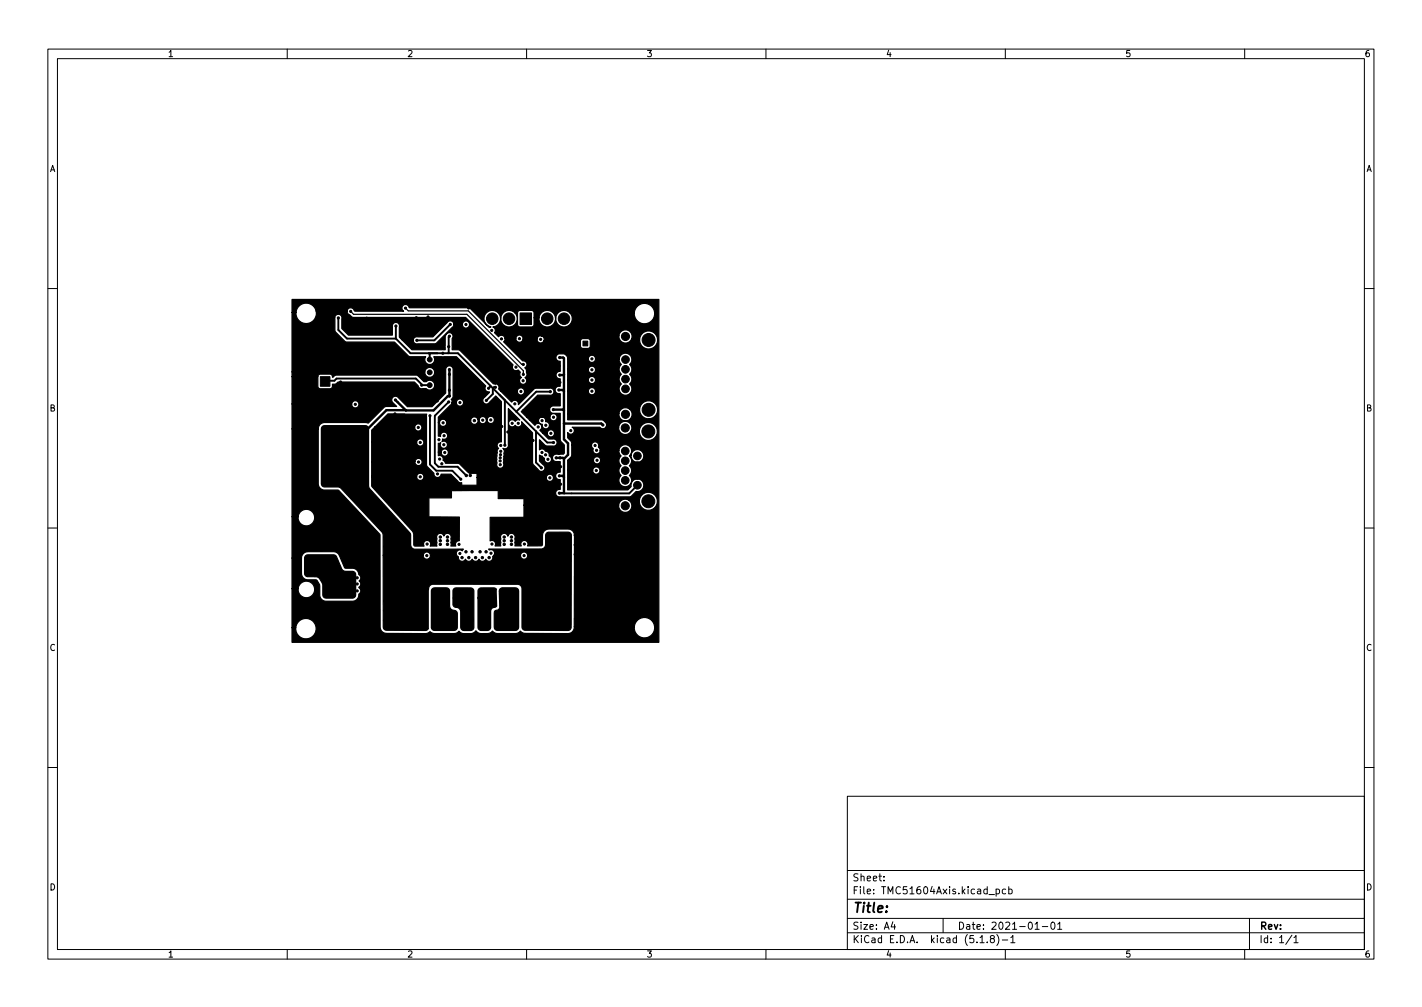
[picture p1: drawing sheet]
<svg xmlns="http://www.w3.org/2000/svg" width="297mm" height="210mm" viewBox="0 0 297 210" stroke-linecap="round" stroke-linejoin="round" font-family="sans-serif">
<defs><g id="words">
<text font-size="2.8" x="178" y="190.6">Title:</text>
<g font-size="2.1">
<text x="178" y="184">Sheet:</text>
<text x="178" y="186.7">File: TMC51604Axis.kicad_pcb</text>
<text x="178" y="196.9">KiCad E.D.A. kicad (5.1.8)-1</text>
<text x="178" y="194.1">Size: A4</text>
<text x="200" y="194.1">Date: 2021-01-01</text>
<text x="263" y="194.1">Rev:</text>
<text x="263" y="196.9">Id: 1/1</text>
</g>
<g font-size="1.8">
<text x="35" y="11.9">1</text>
<text x="85" y="11.9">2</text>
<text x="135" y="11.9">3</text>
<text x="185" y="11.9">4</text>
<text x="235" y="11.9">5</text>
<text x="285" y="11.9">6</text>
<text x="10.3" y="35.9">A</text>
<text x="285.3" y="35.9">A</text>
<text x="10.3" y="85.9">B</text>
<text x="285.3" y="85.9">B</text>
<text x="10.3" y="135.9">C</text>
<text x="285.3" y="135.9">C</text>
<text x="10.3" y="185.9">D</text>
<text x="285.3" y="185.9">D</text>
<text x="35" y="199.9">1</text>
<text x="85" y="199.9">2</text>
<text x="135" y="199.9">3</text>
<text x="185" y="199.9">4</text>
<text x="235" y="199.9">5</text>
<text x="285" y="199.9">6</text>
</g>
</g></defs>
<g fill="none" stroke="#000" stroke-width=".21">
<path d="M10 10.2h277v190.1h-277zM12 12.2h273v186.1h-273zM60 10.2v2M110 10.2v2M160 10.2v2M210 10.2v2M260 10.2v2M10 60.2h2M285 60.2h2M10 110.2h2M285 110.2h2M10 160.2h2"/>
<path d="M177 166.3h108v32h-108zM285 160.2h2M60 198.3v2M110 198.3v2M160 198.3v2M177 194.8h108M177 191.8h108M177 187.8h108M177 181.8h108M184.6 183.8v.1M184.6 183v.1M186.5 192.5l-.4 1h1"/>
<path d="M186.9 193v1M197 191.8v3M204.7 195.8l.4-.5v1.5M204.7 196.8h.9M206.2 196.7v.1M206.6 186.8h1.1M207.1 196l-.2-.3v-.2l.2-.2 .5 .1 .1 .2-.1 .2-.6 .2-.1 .3v.4l.2 .1h.3l.3-.3v-.2l-.3-.3M208.1 185.7l.4-.1 .3 .3-.2 .7h-.5M208.1 185.6v1.5M208.2 195.1a1.72 1.72 0 0 1 0 2.3M209.4 196.3h1.1M210 198.3v2"/>
<path d="M210.1 185.7l-.5-.1-.2 .3 .1 .7h.6M210.7 185.7l.4-.1 .3 .3-.1 .7h-.6M210.7 185.1v1.5M211.1 195.8l.5-.5v1.5M211.1 196.8h.9M216.2 193l.4-.5v1.5M216.2 194h.9M217.7 193.5h1.2M219.6 192.7l.3-.2a.8 .8 0 0 1 .5 .8 .8 .8 0 0 1-.5 .7l-.3-.1-.1-.4zM220.9 193l.5-.5v1.5M220.9 194h.9M260 198.3v2"/>
<path d="M261 191.8v6.5M269.9 195.3l-1.3 1.9M270.3 195.8l.4-.5v1.5M270.3 196.8h.8"/>
</g>
<g fill="#000" stroke="#000" stroke-width=".21">
<path d="M66.9 78.6h2v2h-2zM108.6 65.3h2.4v2.4h-2.4zM121.8 71.2h1v1h-1zM120.1 65.3h2.4v2.4h-2.4zM89 83.1h1.5v1.5h-1.5zM64.8 112.1h3.4l.1 .2v1.6l-.3 .2-3.2-.1-.1-.2zM81.1 113h2.4v2.4h-2.4zM115.6 112.6h2.4v2.4h-2.4zM81.1 126.3h2.4v2.4h-2.4zM90.7 123h1.7l.2 .1 .1 3.2-.2 .2-1.7 .1-.2-.2zM93 128.1h2.4v2.4h-2.4zM115.6 126h2.4v2.4h-2.4z"/>
<circle cx="61.8" cy="69.7" r=".23"/>
<circle cx="61.8" cy="71.3" r=".23"/>
<circle cx="61.8" cy="77.8" r=".23"/>
<circle cx="61.8" cy="74.5" r=".23"/>
<circle cx="61.8" cy="76.1" r=".23"/>
<circle cx="61.8" cy="72.9" r=".23"/>
<circle cx="62.9" cy="79.6" r="1"/>
<circle cx="64.7" cy="79.7" r=".23"/>
<circle cx="64.7" cy="77.7" r=".23"/>
<circle cx="68.3" cy="63.2" r=".23"/>
<circle cx="69.2" cy="67.6" r=".23"/>
<circle cx="69.9" cy="63.2" r=".23"/>
<circle cx="70.7" cy="66.4" r=".22"/>
<circle cx="71.1" cy="79.8" r=".23"/>
<circle cx="71.5" cy="63.2" r=".23"/>
<circle cx="73.2" cy="63.2" r=".23"/>
<circle cx="73.2" cy="68.1" r=".23"/>
<circle cx="73.3" cy="65" r=".23"/>
<circle cx="74.8" cy="63.2" r=".23"/>
<circle cx="76.3" cy="67.2" r=".22"/>
<circle cx="76.5" cy="63.2" r=".23"/>
<circle cx="76.6" cy="66.4" r=".23"/>
<circle cx="78.1" cy="63.2" r=".23"/>
<circle cx="79.3" cy="67.2" r=".23"/>
<circle cx="79.8" cy="63.2" r=".23"/>
<circle cx="81.2" cy="64.4" r=".23"/>
<circle cx="81.4" cy="63.2" r=".23"/>
<circle cx="81.5" cy="67.1" r=".23"/>
<circle cx="82.7" cy="68.1" r=".23"/>
<circle cx="83" cy="63.2" r=".23"/>
<circle cx="84" cy="68.4" r=".23"/>
<circle cx="84.6" cy="63.2" r=".23"/>
<circle cx="84.7" cy="64.3" r=".22"/>
<circle cx="86.2" cy="63.2" r=".23"/>
<circle cx="87" cy="66.3" r=".23"/>
<circle cx="87.1" cy="71.1" r=".23"/>
<circle cx="87.1" cy="67.2" r=".23"/>
<circle cx="88.1" cy="63.1" r=".23"/>
<circle cx="88.1" cy="69.1" r=".23"/>
<circle cx="89.4" cy="66.2" r=".22"/>
<circle cx="89.7" cy="63.1" r=".23"/>
<circle cx="89.8" cy="77.7" r=".5"/>
<circle cx="89.8" cy="75.1" r=".5"/>
<circle cx="91.3" cy="63.1" r=".23"/>
<circle cx="92.5" cy="73.8" r=".23"/>
<circle cx="93" cy="63.1" r=".23"/>
<circle cx="93.7" cy="72.4" r=".23"/>
<circle cx="93.9" cy="70.2" r=".23"/>
<circle cx="93.9" cy="78.2" r=".23"/>
<circle cx="93.9" cy="77.2" r=".23"/>
<circle cx="94.1" cy="67.7" r=".23"/>
<circle cx="94.6" cy="63.1" r=".23"/>
<circle cx="96.3" cy="63.1" r=".23"/>
<circle cx="97.3" cy="67.8" r=".23"/>
<circle cx="97.5" cy="78.6" r=".23"/>
<circle cx="97.9" cy="64.3" r=".23"/>
<circle cx="97.9" cy="63.1" r=".23"/>
<circle cx="99.1" cy="75.8" r=".23"/>
<circle cx="99.6" cy="63.1" r=".23"/>
<circle cx="101.2" cy="63.1" r=".23"/>
<circle cx="102.7" cy="74.8" r=".23"/>
<circle cx="102.7" cy="69" r=".23"/>
<circle cx="102.8" cy="63.1" r=".23"/>
<circle cx="102.8" cy="66.5" r="1.2"/>
<circle cx="103.3" cy="76.4" r=".22"/>
<circle cx="104.4" cy="63.1" r=".23"/>
<circle cx="104.7" cy="70.8" r=".23"/>
<circle cx="106" cy="63.1" r=".23"/>
<circle cx="106.3" cy="66.5" r="1.2"/>
<circle cx="107.5" cy="72.8" r=".23"/>
<circle cx="107.7" cy="78.2" r=".23"/>
<circle cx="107.8" cy="76.6" r=".22"/>
<circle cx="107.8" cy="63" r=".23"/>
<circle cx="108.5" cy="70.7" r=".23"/>
<circle cx="109.3" cy="79.5" r=".23"/>
<circle cx="109.3" cy="78.2" r=".23"/>
<circle cx="109.3" cy="76.1" r=".23"/>
<circle cx="109.4" cy="63" r=".23"/>
<circle cx="111" cy="63" r=".23"/>
<circle cx="111.7" cy="73.4" r=".23"/>
<circle cx="112.7" cy="63" r=".23"/>
<circle cx="112.9" cy="70.9" r=".23"/>
<circle cx="114.3" cy="66.5" r="1.2"/>
<circle cx="114.4" cy="63" r=".23"/>
<circle cx="114.7" cy="76.9" r=".23"/>
<circle cx="116" cy="63" r=".23"/>
<circle cx="116.8" cy="76.4" r=".23"/>
<circle cx="116.8" cy="72.8" r=".23"/>
<circle cx="116.9" cy="74.7" r=".23"/>
<circle cx="116.9" cy="78.3" r=".23"/>
<circle cx="117" cy="79.8" r=".22"/>
<circle cx="117.6" cy="63" r=".23"/>
<circle cx="117.8" cy="66.5" r="1.2"/>
<circle cx="119.3" cy="63" r=".23"/>
<circle cx="120.9" cy="63" r=".23"/>
<circle cx="121.6" cy="68.9" r=".23"/>
<circle cx="122.5" cy="63" r=".23"/>
<circle cx="123.6" cy="79.3" r=".23"/>
<circle cx="123.6" cy="74.9" r=".23"/>
<circle cx="123.6" cy="77.2" r=".23"/>
<circle cx="123.9" cy="66.8" r=".23"/>
<circle cx="124.2" cy="63" r=".23"/>
<circle cx="124.5" cy="70.3" r=".23"/>
<circle cx="125.7" cy="63" r=".23"/>
<circle cx="127.4" cy="63" r=".23"/>
<circle cx="129" cy="63" r=".23"/>
<circle cx="130.6" cy="63" r=".23"/>
<circle cx="130.7" cy="77.1" r=".8"/>
<circle cx="130.7" cy="79.2" r=".8"/>
<circle cx="130.7" cy="75.1" r=".8"/>
<circle cx="130.7" cy="70.3" r=".85"/>
<circle cx="133.2" cy="78.1" r=".8"/>
<circle cx="133.2" cy="76.1" r=".8"/>
<circle cx="135.5" cy="71" r="1.35"/>
<circle cx="135.5" cy="77.4" r=".23"/>
<circle cx="135.5" cy="74" r=".23"/>
<circle cx="135.5" cy="79" r=".23"/>
<circle cx="135.5" cy="75.7" r=".23"/>
<circle cx="61.7" cy="97.5" r=".23"/>
<circle cx="61.7" cy="95.9" r=".23"/>
<circle cx="61.7" cy="94.2" r=".23"/>
<circle cx="61.7" cy="92.6" r=".23"/>
<circle cx="61.8" cy="84.4" r=".23"/>
<circle cx="61.8" cy="86" r=".23"/>
<circle cx="61.8" cy="87.6" r=".23"/>
<circle cx="61.8" cy="82.7" r=".23"/>
<circle cx="61.8" cy="81.1" r=".23"/>
<circle cx="63.9" cy="95" r=".23"/>
<circle cx="63.9" cy="97" r=".23"/>
<circle cx="63.9" cy="93" r=".23"/>
<circle cx="64.7" cy="81.7" r=".23"/>
<circle cx="65.9" cy="95" r=".23"/>
<circle cx="65.9" cy="97" r=".23"/>
<circle cx="65.9" cy="93" r=".23"/>
<circle cx="68.1" cy="93.4" r=".23"/>
<circle cx="68.1" cy="96" r=".23"/>
<circle cx="70.7" cy="93.4" r=".23"/>
<circle cx="70.7" cy="96" r=".23"/>
<circle cx="73.1" cy="95.9" r=".23"/>
<circle cx="73.1" cy="98.4" r=".23"/>
<circle cx="73.1" cy="93.3" r=".23"/>
<circle cx="73.1" cy="90.8" r=".23"/>
<circle cx="74.2" cy="82.8" r=".23"/>
<circle cx="74.2" cy="84.4" r=".23"/>
<circle cx="75.6" cy="90.8" r=".23"/>
<circle cx="75.6" cy="98.4" r=".23"/>
<circle cx="75.6" cy="95.9" r=".23"/>
<circle cx="75.6" cy="93.3" r=".23"/>
<circle cx="76.2" cy="80.5" r=".23"/>
<circle cx="77.4" cy="82.6" r=".23"/>
<circle cx="77.4" cy="85.2" r=".23"/>
<circle cx="77.4" cy="83.9" r=".23"/>
<circle cx="78.3" cy="80.5" r=".23"/>
<circle cx="78.4" cy="85.2" r=".23"/>
<circle cx="78.4" cy="82.6" r=".23"/>
<circle cx="78.4" cy="83.9" r=".23"/>
<circle cx="79.3" cy="95.7" r=".23"/>
<circle cx="79.3" cy="85.2" r=".23"/>
<circle cx="79.3" cy="99.3" r=".23"/>
<circle cx="79.4" cy="82.6" r=".23"/>
<circle cx="79.4" cy="83.9" r=".23"/>
<circle cx="79.4" cy="90.5" r=".23"/>
<circle cx="79.4" cy="92.1" r=".23"/>
<circle cx="80.5" cy="80.5" r=".23"/>
<circle cx="82.5" cy="86.4" r=".22"/>
<circle cx="82.6" cy="83.5" r=".23"/>
<circle cx="87.4" cy="89.2" r=".23"/>
<circle cx="87.4" cy="96.5" r=".23"/>
<circle cx="87.8" cy="92.4" r=".22"/>
<circle cx="87.8" cy="99.6" r=".22"/>
<circle cx="88.1" cy="80.4" r=".22"/>
<circle cx="88.1" cy="83.9" r=".23"/>
<circle cx="89.8" cy="80.4" r=".5"/>
<circle cx="89.8" cy="82.2" r=".23"/>
<circle cx="89.8" cy="86.8" r=".23"/>
<circle cx="91.3" cy="83.7" r=".23"/>
<circle cx="91.4" cy="99" r=".23"/>
<circle cx="91.7" cy="91.8" r=".22"/>
<circle cx="91.8" cy="95.9" r=".23"/>
<circle cx="92.3" cy="96.8" r=".22"/>
<circle cx="92.6" cy="88.3" r=".23"/>
<circle cx="92.7" cy="92.9" r=".22"/>
<circle cx="92.8" cy="91" r=".23"/>
<circle cx="92.9" cy="94.5" r=".22"/>
<circle cx="93.7" cy="83.9" r=".23"/>
<circle cx="93.9" cy="82.7" r=".23"/>
<circle cx="93.9" cy="81.5" r=".23"/>
<circle cx="94.5" cy="84.1" r=".23"/>
<circle cx="96.1" cy="84.1" r=".23"/>
<circle cx="97.1" cy="92.3" r=".25"/>
<circle cx="97.1" cy="95" r=".25"/>
<circle cx="97.1" cy="93.6" r=".25"/>
<circle cx="97.4" cy="99.3" r=".25"/>
<circle cx="97.5" cy="81.5" r=".23"/>
<circle cx="98.2" cy="99.3" r=".25"/>
<circle cx="98.5" cy="92.3" r=".25"/>
<circle cx="98.5" cy="95" r=".25"/>
<circle cx="98.5" cy="93.6" r=".25"/>
<circle cx="99.1" cy="87.8" r=".25"/>
<circle cx="99.4" cy="83.8" r=".25"/>
<circle cx="99.8" cy="92.3" r=".25"/>
<circle cx="99.8" cy="95" r=".25"/>
<circle cx="99.8" cy="93.6" r=".25"/>
<circle cx="100" cy="81.5" r=".23"/>
<circle cx="100.8" cy="80.9" r=".23"/>
<circle cx="100.8" cy="87.7" r=".23"/>
<circle cx="101.6" cy="83.6" r=".23"/>
<circle cx="102.1" cy="81.1" r=".23"/>
<circle cx="102.5" cy="87.7" r=".23"/>
<circle cx="103.5" cy="80" r=".23"/>
<circle cx="103.5" cy="80.9" r=".23"/>
<circle cx="104.5" cy="96.2" r=".22"/>
<circle cx="104.5" cy="95.6" r=".22"/>
<circle cx="104.5" cy="97" r=".23"/>
<circle cx="104.5" cy="94.9" r=".22"/>
<circle cx="104.6" cy="94.2" r=".23"/>
<circle cx="104.6" cy="93" r=".23"/>
<circle cx="104.8" cy="89" r=".23"/>
<circle cx="105.5" cy="93" r=".23"/>
<circle cx="106.1" cy="90.2" r=".22"/>
<circle cx="106.6" cy="94.5" r=".22"/>
<circle cx="107" cy="88.4" r=".23"/>
<circle cx="107.5" cy="83.2" r=".23"/>
<circle cx="107.5" cy="82.1" r=".22"/>
<circle cx="107.5" cy="84.3" r=".23"/>
<circle cx="108.3" cy="88.4" r=".23"/>
<circle cx="108.8" cy="81.7" r=".23"/>
<circle cx="109.4" cy="94.5" r=".22"/>
<circle cx="111.3" cy="92" r=".22"/>
<circle cx="112.4" cy="89.1" r=".23"/>
<circle cx="113.1" cy="97.7" r=".23"/>
<circle cx="113.2" cy="94.5" r=".22"/>
<circle cx="113.2" cy="87.8" r=".23"/>
<circle cx="113.9" cy="86.8" r=".23"/>
<circle cx="114" cy="95" r=".23"/>
<circle cx="114" cy="88.8" r=".23"/>
<circle cx="114.5" cy="95.9" r=".23"/>
<circle cx="114.9" cy="99.8" r=".23"/>
<circle cx="115" cy="81.8" r=".23"/>
<circle cx="115.1" cy="90.5" r=".22"/>
<circle cx="115.6" cy="85.5" r=".23"/>
<circle cx="115.6" cy="87.1" r=".23"/>
<circle cx="115.6" cy="92.4" r=".23"/>
<circle cx="115.8" cy="82.8" r=".23"/>
<circle cx="116.2" cy="95.6" r=".23"/>
<circle cx="116.7" cy="81.4" r=".23"/>
<circle cx="116.7" cy="94.7" r=".23"/>
<circle cx="116.8" cy="99.4" r=".23"/>
<circle cx="117" cy="95.6" r=".23"/>
<circle cx="117.1" cy="97.4" r=".22"/>
<circle cx="119.2" cy="89.9" r=".23"/>
<circle cx="119.4" cy="83" r=".23"/>
<circle cx="122.9" cy="85.3" r=".23"/>
<circle cx="123.6" cy="81.7" r=".23"/>
<circle cx="124.3" cy="93" r=".23"/>
<circle cx="124.6" cy="98.2" r=".23"/>
<circle cx="124.6" cy="94" r=".23"/>
<circle cx="124.7" cy="96.1" r=".23"/>
<circle cx="125.9" cy="88.7" r=".23"/>
<circle cx="130.6" cy="96.2" r=".8"/>
<circle cx="130.6" cy="98.3" r=".8"/>
<circle cx="130.6" cy="94.2" r=".8"/>
<circle cx="130.6" cy="89.4" r=".85"/>
<circle cx="130.7" cy="81.2" r=".8"/>
<circle cx="130.7" cy="86.5" r=".85"/>
<circle cx="133.1" cy="97.2" r=".8"/>
<circle cx="133.1" cy="95.2" r=".8"/>
<circle cx="133.1" cy="99.3" r=".8"/>
<circle cx="133.2" cy="82.2" r=".8"/>
<circle cx="133.2" cy="80.2" r=".8"/>
<circle cx="135.4" cy="90.1" r="1.35"/>
<circle cx="135.5" cy="85.6" r="1.35"/>
<circle cx="135.5" cy="82.2" r=".23"/>
<circle cx="135.5" cy="80.6" r=".23"/>
<circle cx="135.6" cy="87.6" r=".23"/>
<circle cx="135.6" cy="92.6" r=".23"/>
<circle cx="135.6" cy="97.5" r=".23"/>
<circle cx="135.6" cy="95.8" r=".23"/>
<circle cx="135.6" cy="99.2" r=".23"/>
<circle cx="135.6" cy="94.1" r=".23"/>
<circle cx="61.6" cy="109.2" r=".23"/>
<circle cx="61.6" cy="110.7" r=".23"/>
<circle cx="61.6" cy="112.4" r=".23"/>
<circle cx="61.6" cy="115.6" r=".23"/>
<circle cx="61.6" cy="117.3" r=".23"/>
<circle cx="61.6" cy="114" r=".23"/>
<circle cx="61.7" cy="118.9" r=".23"/>
<circle cx="61.7" cy="105.7" r=".23"/>
<circle cx="61.7" cy="102.5" r=".23"/>
<circle cx="61.7" cy="107.3" r=".23"/>
<circle cx="61.7" cy="104.1" r=".23"/>
<circle cx="63.9" cy="118" r=".23"/>
<circle cx="64.2" cy="113.1" r=".22"/>
<circle cx="64.2" cy="114.9" r=".23"/>
<circle cx="64.2" cy="110.9" r=".23"/>
<circle cx="66.5" cy="116.2" r=".23"/>
<circle cx="67.1" cy="114.9" r=".22"/>
<circle cx="67.1" cy="110.9" r=".22"/>
<circle cx="69.4" cy="118.2" r=".23"/>
<circle cx="69.8" cy="110.9" r=".23"/>
<circle cx="70.5" cy="113.5" r=".23"/>
<circle cx="72.6" cy="113.5" r=".23"/>
<circle cx="73.1" cy="100.9" r=".23"/>
<circle cx="75.4" cy="114.2" r=".23"/>
<circle cx="75.4" cy="116" r=".23"/>
<circle cx="75.4" cy="112.2" r=".23"/>
<circle cx="75.6" cy="100.9" r=".23"/>
<circle cx="77.3" cy="114.2" r="1.2"/>
<circle cx="77.4" cy="116" r=".23"/>
<circle cx="77.4" cy="112.2" r=".23"/>
<circle cx="79" cy="114.2" r=".23"/>
<circle cx="79" cy="116" r=".23"/>
<circle cx="79" cy="112.2" r=".23"/>
<circle cx="80.4" cy="110.2" r=".23"/>
<circle cx="80.4" cy="114.1" r=".23"/>
<circle cx="80.4" cy="116.1" r=".23"/>
<circle cx="80.4" cy="112.1" r=".23"/>
<circle cx="80.4" cy="108.2" r=".23"/>
<circle cx="82.4" cy="116.1" r=".23"/>
<circle cx="82.4" cy="112.1" r=".23"/>
<circle cx="82.6" cy="119.9" r=".23"/>
<circle cx="84.4" cy="116.1" r=".23"/>
<circle cx="84.6" cy="119.9" r=".23"/>
<circle cx="86.6" cy="119.9" r=".23"/>
<circle cx="86.7" cy="112" r=".23"/>
<circle cx="86.7" cy="111.3" r=".23"/>
<circle cx="87.9" cy="111.3" r=".23"/>
<circle cx="87.9" cy="112.1" r=".23"/>
<circle cx="89.1" cy="111.3" r=".23"/>
<circle cx="89.1" cy="112.1" r=".23"/>
<circle cx="89.2" cy="116" r=".23"/>
<circle cx="89.2" cy="113.6" r=".23"/>
<circle cx="91.1" cy="100.8" r=".25"/>
<circle cx="91.1" cy="101.7" r=".25"/>
<circle cx="92" cy="113.7" r=".25"/>
<circle cx="92" cy="112.1" r=".25"/>
<circle cx="92" cy="112.9" r=".25"/>
<circle cx="92.5" cy="101.7" r=".25"/>
<circle cx="92.5" cy="100.8" r=".25"/>
<circle cx="93.5" cy="112.1" r=".25"/>
<circle cx="93.5" cy="113.7" r=".25"/>
<circle cx="93.5" cy="112.9" r=".25"/>
<circle cx="93.8" cy="101.7" r=".25"/>
<circle cx="93.8" cy="100.8" r=".25"/>
<circle cx="95.9" cy="113.7" r=".23"/>
<circle cx="96.1" cy="115.6" r=".23"/>
<circle cx="96.3" cy="100.1" r=".23"/>
<circle cx="96.5" cy="116.4" r=".25"/>
<circle cx="97.3" cy="115.2" r=".25"/>
<circle cx="97.9" cy="116.4" r=".25"/>
<circle cx="98.6" cy="115.2" r=".25"/>
<circle cx="99.3" cy="116.4" r=".25"/>
<circle cx="100.3" cy="115.2" r=".25"/>
<circle cx="100.8" cy="116.4" r=".25"/>
<circle cx="101.5" cy="115.2" r=".25"/>
<circle cx="102.2" cy="116.4" r=".25"/>
<circle cx="102.6" cy="115.5" r=".23"/>
<circle cx="102.8" cy="113.6" r=".22"/>
<circle cx="104.5" cy="101" r=".25"/>
<circle cx="104.5" cy="101.9" r=".25"/>
<circle cx="105.3" cy="112.9" r=".25"/>
<circle cx="105.3" cy="113.7" r=".25"/>
<circle cx="105.3" cy="112.1" r=".25"/>
<circle cx="105.9" cy="101" r=".25"/>
<circle cx="105.9" cy="101.9" r=".25"/>
<circle cx="106.8" cy="112.1" r=".25"/>
<circle cx="106.8" cy="112.9" r=".25"/>
<circle cx="106.8" cy="113.7" r=".25"/>
<circle cx="107.2" cy="101" r=".25"/>
<circle cx="107.2" cy="101.9" r=".25"/>
<circle cx="109.5" cy="116" r=".23"/>
<circle cx="109.5" cy="113.6" r=".23"/>
<circle cx="110.1" cy="111.3" r=".23"/>
<circle cx="110.1" cy="112" r=".23"/>
<circle cx="111.3" cy="111.3" r=".23"/>
<circle cx="111.3" cy="112.1" r=".23"/>
<circle cx="112.5" cy="112.1" r=".23"/>
<circle cx="112.5" cy="111.3" r=".23"/>
<circle cx="113.8" cy="104.3" r=".23"/>
<circle cx="114.7" cy="113.8" r=".23"/>
<circle cx="114.7" cy="115.8" r=".23"/>
<circle cx="114.7" cy="111.8" r=".23"/>
<circle cx="116.7" cy="115.8" r=".23"/>
<circle cx="116.7" cy="111.8" r=".23"/>
<circle cx="116.8" cy="103" r=".23"/>
<circle cx="117.1" cy="101.1" r=".22"/>
<circle cx="118.7" cy="113.8" r=".23"/>
<circle cx="118.7" cy="115.8" r=".23"/>
<circle cx="118.7" cy="111.8" r=".23"/>
<circle cx="120.1" cy="113.8" r=".23"/>
<circle cx="120.1" cy="115.8" r=".23"/>
<circle cx="120.1" cy="111.8" r=".23"/>
<circle cx="121.8" cy="115.8" r=".23"/>
<circle cx="121.8" cy="111.8" r=".23"/>
<circle cx="121.8" cy="113.8" r="1.2"/>
<circle cx="123.8" cy="113.8" r=".23"/>
<circle cx="123.8" cy="115.8" r=".23"/>
<circle cx="123.8" cy="111.8" r=".23"/>
<circle cx="124.7" cy="105.5" r=".23"/>
<circle cx="130.6" cy="100.3" r=".8"/>
<circle cx="130.6" cy="105.6" r=".85"/>
<circle cx="133.1" cy="101.3" r=".8"/>
<circle cx="135.4" cy="104.7" r="1.35"/>
<circle cx="135.6" cy="107.3" r=".23"/>
<circle cx="135.6" cy="109.5" r=".23"/>
<circle cx="135.6" cy="115.9" r=".23"/>
<circle cx="135.6" cy="112.7" r=".23"/>
<circle cx="135.6" cy="117.6" r=".23"/>
<circle cx="135.6" cy="111" r=".23"/>
<circle cx="135.6" cy="102.4" r=".23"/>
<circle cx="135.6" cy="114.3" r=".23"/>
<circle cx="135.6" cy="100.7" r=".23"/>
<circle cx="135.7" cy="119.2" r=".23"/>
<circle cx="61.7" cy="127.1" r=".23"/>
<circle cx="61.7" cy="120.5" r=".23"/>
<circle cx="61.7" cy="122.2" r=".23"/>
<circle cx="61.7" cy="125.5" r=".23"/>
<circle cx="61.7" cy="123.9" r=".23"/>
<circle cx="66.4" cy="120.1" r=".23"/>
<circle cx="68.2" cy="132.7" r=".23"/>
<circle cx="69.4" cy="122.1" r=".23"/>
<circle cx="69.4" cy="124.1" r=".23"/>
<circle cx="69.4" cy="120.1" r=".23"/>
<circle cx="69.8" cy="132.7" r=".23"/>
<circle cx="71.4" cy="132.7" r=".23"/>
<circle cx="72.6" cy="121.9" r=".23"/>
<circle cx="72.6" cy="123.4" r=".23"/>
<circle cx="72.6" cy="120.6" r=".23"/>
<circle cx="73.1" cy="132.7" r=".23"/>
<circle cx="74.6" cy="121.9" r=".23"/>
<circle cx="74.6" cy="123.4" r=".23"/>
<circle cx="74.6" cy="120.6" r=".23"/>
<circle cx="74.7" cy="132.7" r=".23"/>
<circle cx="75.5" cy="127.5" r=".23"/>
<circle cx="75.5" cy="129.3" r=".23"/>
<circle cx="75.5" cy="125.8" r=".23"/>
<circle cx="76.4" cy="132.7" r=".23"/>
<circle cx="77.3" cy="129.3" r=".23"/>
<circle cx="77.3" cy="125.8" r=".23"/>
<circle cx="77.3" cy="127.5" r="1.2"/>
<circle cx="78" cy="132.7" r=".23"/>
<circle cx="79" cy="127.5" r=".23"/>
<circle cx="79" cy="129.3" r=".23"/>
<circle cx="79" cy="125.8" r=".23"/>
<circle cx="79.7" cy="132.7" r=".23"/>
<circle cx="80.3" cy="127.5" r=".23"/>
<circle cx="80.3" cy="129.5" r=".23"/>
<circle cx="80.3" cy="125.5" r=".23"/>
<circle cx="81.3" cy="132.7" r=".23"/>
<circle cx="82.3" cy="129.5" r=".23"/>
<circle cx="82.3" cy="125.5" r=".23"/>
<circle cx="82.6" cy="121.9" r=".23"/>
<circle cx="82.6" cy="123.9" r=".23"/>
<circle cx="82.9" cy="132.7" r=".23"/>
<circle cx="84.3" cy="127.5" r=".23"/>
<circle cx="84.3" cy="129.5" r=".23"/>
<circle cx="84.3" cy="125.5" r=".23"/>
<circle cx="84.5" cy="132.7" r=".23"/>
<circle cx="84.6" cy="121.9" r=".23"/>
<circle cx="84.6" cy="123.9" r=".23"/>
<circle cx="86.1" cy="132.7" r=".23"/>
<circle cx="86.6" cy="121.9" r=".23"/>
<circle cx="86.6" cy="123.9" r=".23"/>
<circle cx="87.7" cy="132.7" r=".23"/>
<circle cx="88.8" cy="131.1" r=".23"/>
<circle cx="88.8" cy="129.4" r=".23"/>
<circle cx="88.8" cy="127.9" r=".23"/>
<circle cx="88.8" cy="124.7" r=".23"/>
<circle cx="88.8" cy="126.2" r=".23"/>
<circle cx="91.6" cy="127.4" r=".23"/>
<circle cx="92.2" cy="129.3" r=".23"/>
<circle cx="93.5" cy="124.8" r=".23"/>
<circle cx="94.2" cy="131.2" r=".23"/>
<circle cx="94.3" cy="127.6" r=".23"/>
<circle cx="94.8" cy="132.7" r=".23"/>
<circle cx="94.9" cy="124.8" r=".23"/>
<circle cx="97.6" cy="131.2" r=".23"/>
<circle cx="97.7" cy="127.4" r=".23"/>
<circle cx="97.7" cy="129.3" r="1.2"/>
<circle cx="98.6" cy="124.8" r=".23"/>
<circle cx="100" cy="124.8" r=".23"/>
<circle cx="101.2" cy="131.2" r=".23"/>
<circle cx="101.2" cy="129.3" r="1.2"/>
<circle cx="101.2" cy="127.4" r=".23"/>
<circle cx="103.4" cy="124.8" r=".23"/>
<circle cx="104.5" cy="132.6" r=".23"/>
<circle cx="104.7" cy="129.3" r="1.2"/>
<circle cx="104.7" cy="127.5" r=".23"/>
<circle cx="104.7" cy="131.2" r=".23"/>
<circle cx="105.2" cy="124.8" r=".23"/>
<circle cx="106.7" cy="127.5" r=".23"/>
<circle cx="106.7" cy="129.3" r=".23"/>
<circle cx="106.7" cy="131.4" r=".23"/>
<circle cx="109.6" cy="124.6" r=".23"/>
<circle cx="109.6" cy="127.8" r=".23"/>
<circle cx="109.6" cy="132.7" r=".23"/>
<circle cx="109.6" cy="129.4" r=".23"/>
<circle cx="109.6" cy="131.1" r=".23"/>
<circle cx="109.6" cy="126.2" r=".23"/>
<circle cx="111.3" cy="132.7" r=".23"/>
<circle cx="112.9" cy="132.7" r=".23"/>
<circle cx="114.6" cy="132.7" r=".23"/>
<circle cx="114.9" cy="127.2" r=".23"/>
<circle cx="114.9" cy="129.2" r=".23"/>
<circle cx="114.9" cy="125.2" r=".23"/>
<circle cx="116.3" cy="132.7" r=".23"/>
<circle cx="116.9" cy="129.2" r=".23"/>
<circle cx="116.9" cy="125.2" r=".23"/>
<circle cx="117.9" cy="132.7" r=".23"/>
<circle cx="118.9" cy="127.2" r=".23"/>
<circle cx="118.9" cy="129.2" r=".23"/>
<circle cx="118.9" cy="125.2" r=".23"/>
<circle cx="119.5" cy="132.7" r=".23"/>
<circle cx="120.2" cy="127.2" r=".23"/>
<circle cx="120.2" cy="129.2" r=".23"/>
<circle cx="120.2" cy="125.2" r=".23"/>
<circle cx="121.2" cy="132.7" r=".23"/>
<circle cx="121.8" cy="127.2" r="1.2"/>
<circle cx="121.9" cy="129.2" r=".23"/>
<circle cx="121.9" cy="125.2" r=".23"/>
<circle cx="122.8" cy="132.7" r=".23"/>
<circle cx="123.9" cy="127.2" r=".23"/>
<circle cx="123.9" cy="129.2" r=".23"/>
<circle cx="123.9" cy="125.2" r=".23"/>
<circle cx="124.5" cy="132.7" r=".23"/>
<circle cx="126.1" cy="132.7" r=".23"/>
<circle cx="127.7" cy="132.7" r=".23"/>
<circle cx="129.3" cy="132.7" r=".23"/>
<circle cx="135.7" cy="127.4" r=".23"/>
<circle cx="135.7" cy="125.8" r=".23"/>
<circle cx="135.7" cy="124.2" r=".23"/>
<circle cx="135.7" cy="122.5" r=".23"/>
<circle cx="135.7" cy="120.8" r=".23"/>
</g>
<path d="M96.7 124v1.5M101.8 124v1.5M106.9 124v1.5" fill="none" stroke="#000" stroke-width="2.1"/>
<path d="M65.7 118.1h1.6" fill="none" stroke="#000" stroke-width="2"/>
<path d="M93.9 77.2v5.5h-.3l-3 3h-5.8M116.9 74.7h.7l.2 .1v16.9l.9 .9v2.4l-.9 .8M117.8 78.2l-.9 .1M82.6 83.5l2.2 2.2M84.8 85.7l-4.1-.1-5.1 5.2M115.6 85.5h2l.2 .2M116.2 95.6h1.4l.2 .2M116.7 81.4h.9l.2 .3M116.8 99.4h.8l.2 .2M117.8 95.8v7.2h-1M117.8 88.4h7.8l.3 .3M81.2 113.9h1.7" fill="none" stroke="#000" stroke-width=".5"/>
<g fill="none" stroke="#000" stroke-width=".4">
<path d="M67.9 79.6l.2-.1h1.7l.5-.5h16.6l1.3 1.4h1.6M70.7 66.4v2.5l1.8 1.8h10.2M82.7 70.7l3.1 3.1h9.9l18.6 18.6h1.3M82.7 68.1v2.6M89.6 73.8l.2 .2v1.1M93.9 70.2l-.2 .2-.1 3.4M94.1 67.7l-3.4 3.4h-3.6M89.8 86.8v10.2l1.3 1.3h3.4l1.8 1.8M93.7 83.9l-2.9 2.9v9.9l.8 .8h4l1.8 1.8M102.4 80.5l-.3 .6M103.5 80.9h-.4l-.2 .1v1.3l-1.3 1.3M105.5 83.6v9.4"/>
<path d="M112 90.1v6.5l1.1 1.1M115 81.8h-3l-4.2 4.1M133.1 101.3l-1.7 1.7h-13.6"/>
</g>
<path d="M73.3 65l.6 .6h23.6l11.8 11.8v.8M84.7 64.3l.6 .6h12.5l11.2 11.2h.3M112.1 96.7l1 1" fill="none" stroke="#000" stroke-width=".25"/>
<path d="M67.3 89.1l.5-.2h8.5l.5 .2 .2 .4v12.2l8.6 9.5 .2 .5v2.2l.3 .6 .6 .2h10.1l-.2 .3a.79 .79 0 0 0-1.2 .2 .79 .79 0 0 0 .3 1.2 .78 .78 0 0 0 .6 .8 .78 .78 0 0 0 .9-.4 .78 .78 0 0 0 .7 .4 .78 .78 0 0 0 .7-.4 .78 .78 0 0 0 .7 .4 .78 .78 0 0 0 .8-.4 .78 .78 0 0 0 .7 .4 .78 .78 0 0 0 .7-.4 .78 .78 0 0 0 1 .4 .78 .78 0 0 0 .4-1l.3-.3h5.5a.76 .76 0 0 0 1 .8 .76 .76 0 0 0 .3-1.2 .76 .76 0 0 0-1.2 .3l-.1 .1h-5.5a.75 .75 0 0 0-.1-.9 .75 .75 0 0 0-.9-.2l-.1-.2h11.1l.4-.2 .3-.5 .1-2.3 .4-.4 4.3-.1 .4 .2 .3 .5-.1 19.2-.1 .4-.6 .2h-8.9l-.4-.2-.3-.5v-8l-.2-.6-.5-.3h-17.8a1.18 1.18 0 0 0-1 1.4v7.6a.52 .52 0 0 1-.6 .6h-8.2l-.5-.3-.1-.4-.1-15h8.4a.76 .76 0 0 0 1 .8 .76 .76 0 0 0 .3-1.2 .76 .76 0 0 0-1.3 .3v.1h-8.4v-4.2l-.2-.6-8.7-9.3-.5-.1h-2.8l-.5-.3-.2-.4v-11.5zM63.8 116.1l.5-.3h5.4l.4 .2 1.5 3.1 .6 .2h1.6l.4 .4 .1 4.5-.2 .4-.5 .3h-5.5l-.4-.2-.3-.5v-2.2l-.7-1.3-.5-.3h-2.1l-.4-.4-.1-3.5zM90.3 123l.5-.3h2.4l.5 .2 .2 .5v3.1a1.08 1.08 0 0 0 1.2 1l.4 .6v2.8l-.2 .6-.5 .1h-4l-.4-.1-.3-.6v-7.5zM94.8 123l.5-.3 3 .1 .6 .3 .1 7.9-.3 .5-.4 .1h-1.4l-.5-.2-.2-.4v-3.3a1.08 1.08 0 0 0-1.2-1l-.4-.6v-2.7zM100.1 122.9l.4-.1 2.6-.1a.47 .47 0 0 1 .5 .2 .47 .47 0 0 1 0 .6l.1 3-.8 .4-.4 .5-.1 3.9-.4 .3h-1.6l-.4-.2-.2-.4v-7.6zM104.5 122.9l.5-.2h2.7l.6 .4v7.8l-.1 .5-.5 .2h-3.8l-.4-.1-.2-.6v-3a.8 .8 0 0 1 .8-.6l.3-.4-.1-3.5zM61 62.5h76.6v71.6h-76.6v-3h.8v.4a2.14 2.14 0 0 0 3.2 1.6 2.14 2.14 0 0 0 0-3.7 2.14 2.14 0 0 0-3.2 1.7h-.8v-8.2h1.3v.3a1.74 1.74 0 0 0 2.6 1.3 1.74 1.74 0 0 0 0-2.9 1.74 1.74 0 0 0-2.6 1.3h-1.3v-6.4h2v3.2l.1 .7 .3 .3 .5 .3 2.3 .2 .6 .9v2.4l.5 .8 .8 .2h5.6a1.38 1.38 0 0 0 1.3-1.5 .84 .84 0 0 0-.1-1.4 .75 .75 0 0 0 .1-1.3 .8 .8 0 0 0-.1-1.4l-.2-.7-.6-.4-2.1-.2-1.2-2.8-.8-.6h-5.9l-.8 .4-.3 .9h-2v-8.6h1.3v.3a1.74 1.74 0 0 0 2.6 1.3 1.74 1.74 0 0 0 0-2.9 1.74 1.74 0 0 0-2.6 1.3h-1.3v-18.4h5.5v11.5l.1 .6 .4 .5 .6 .2 3.1 .1 8.7 9.2v19.3l.1 .5 .4 .5 .8 .3 8.2 .1 .5-.1 .4-.3 .9 .4h4.2l.5-.1 .5-.4 .8 .5h1.6l.6-.2 .5-.4 .5 .4 .6 .2h1.6l.8-.5 .4 .3 .6 .2h3.8l.6-.2 .4-.3 .5 .3 .5 .1 8.9 .1a1.34 1.34 0 0 0 1.4-1.5h12.5v.5a2.14 2.14 0 0 0 3.2 1.6 2.14 2.14 0 0 0 0-3.7 2.14 2.14 0 0 0-3.2 1.6h-12.5v-19l-.2-.6-.3-.5-.8-.2h-4.4l-.7 .4-.2 .5-.2 2.5-3 .1a.75 .75 0 0 0-.7-1.2 .75 .75 0 0 0-.6 1.2h-1.4v-1.5a.78 .78 0 0 0-.4-1.1 .78 .78 0 0 0-1 .6 .78 .78 0 0 0-1.1-.6 .78 .78 0 0 0-.4 1.1v1.5h-1.2a.75 .75 0 0 0-.1-.9 .75 .75 0 0 0-.9-.2v-4.9h7v-2.5h19.8a1.38 1.38 0 0 0 2 1.4 1.38 1.38 0 0 0 .2-2.4h2.2v.4a1.89 1.89 0 0 0 2.8 1.4 1.89 1.89 0 0 0 0-3.2 1.89 1.89 0 0 0-2.8 1.4l-2.3-.1a1.38 1.38 0 0 0-2.1 1.1h-19.8l-.1-1.4h-5.2v-1.6l-.2-.1-9.5 .1-.1 1.5h-4.7v3.9l6.4 .1-.1 4.9a.75 .75 0 0 0-.7 1.1h-1v-1.5a.78 .78 0 0 0-.4-1.1 .78 .78 0 0 0-1.1 .5 .79 .79 0 0 0-1-.5 .79 .79 0 0 0-.4 1.1v1.5h-1.4a.75 .75 0 0 0-.7-1.2 .75 .75 0 0 0-.6 1.2l-2.1-.1-.1-2.3-.2-.6-8.6-9.6v-1.9h9.4a.76 .76 0 0 0 1.1 .8 .76 .76 0 0 0 .2-1.3 .76 .76 0 0 0-1.2 .3l-.1 .2h-9.4v-3.1h9.1a.76 .76 0 0 0 1 .8 .76 .76 0 0 0 .2-1.3 .76 .76 0 0 0-1.2 .3v.2h-9.1v-4.1h9.4a.76 .76 0 0 0 1.1 .8 .76 .76 0 0 0 .2-1.3 .76 .76 0 0 0-1.2 .4l-.1 .1h-9.4v-2.5l.7-.6h8.3v.1a.76 .76 0 0 0 1.2 .6 .76 .76 0 0 0 0-1.3 .76 .76 0 0 0-1.2 .6h-8.3l2.7-2.8 8.1 .1v10.6l1.5 1.7a.77 .77 0 0 0 .7 .9 .77 .77 0 0 0 .8-.7h2.1l1.6 1.6 .6 .2 .2 .5h3v-1.6h14.5v.1a.76 .76 0 0 0 1.2 .6 .76 .76 0 0 0 0-1.3 .76 .76 0 0 0-1.2 .6h-14.5v-.9h-1.6l-2.1-2-2.9-.1-.1-.3-.4-.3a.75 .75 0 0 0-.1-.8 .75 .75 0 0 0-.8-.1v-.8h.6a.76 .76 0 0 0 1 .8 .76 .76 0 0 0 .2-1.3 .76 .76 0 0 0-1.2 .4v.1h-.6v-1.9h.5a.75 .75 0 0 0 .5 1.1 .75 .75 0 0 0 .9-.9 .75 .75 0 0 0-1.2-.5l.1-.5h.1a.75 .75 0 0 0 1-.6 .75 .75 0 0 0-.8-.9 .75 .75 0 0 0-.7 .9h-.4v-2.9h.2a.75 .75 0 0 0 1 .8 .75 .75 0 0 0 .3-1.2h5.2v.1a.78 .78 0 0 0 .9 .7 .78 .78 0 0 0 .7-.9h.2v.1a.75 .75 0 0 0 .8 .7 .75 .75 0 0 0 .7-.9h.2v.1a.76 .76 0 0 0 1.1 .6 .76 .76 0 0 0 0-1.3 .76 .76 0 0 0-1.1 .6l-.2-.1a.76 .76 0 0 0-.8-.5 .76 .76 0 0 0-.7 .7l-.3-.1a.78 .78 0 0 0-.8-.5 .78 .78 0 0 0-.7 .7l-5.3-.1a.76 .76 0 0 0-1.2 .5h-.2v-1.1l2.7-2.7 .2-.4h.8a.76 .76 0 0 0 1 .8 .76 .76 0 0 0 .3-1.3 .76 .76 0 0 0-1.2 .3l-.1 .2h-.8l-.2-.6 .2-.3 .2-.4-.1-5.7a.78 .78 0 0 0-.8-.6 .78 .78 0 0 0-.7 .7v5l-2.9 2.8h-5.1l-2-2a.78 .78 0 0 0-1.1 .1 .78 .78 0 0 0 0 1l.9 .9h-2.2l-.4 .1-3.4 3.4-.6-.2h-8.6l-.5 .2-.4 .3-.3 .8h-5.5v-5.2h12.5a.76 .76 0 0 0 1 .8 .76 .76 0 0 0 .2-1.2 .76 .76 0 0 0-1.2 .3v.1h-12.5v-5.7h5.4v2.2l.1 .2 .4 .2 2.2-.1 .3-.2v-.7h.7l.5-.4h16l.7 .7a.75 .75 0 0 0 1 .6l.8 .1a1.03 1.03 0 0 0 1.4-.1 1.03 1.03 0 0 0 0-1.4 1.03 1.03 0 0 0-1.5 0h-.5l-1.1-1.2-.5-.2h-16.6l-.9 .5v-.4l-.4-.3h-2.1l-.4 .2-.1 .3h-5.4v-1h27.7a1.03 1.03 0 0 0 1.4 1.1 1.03 1.03 0 0 0 .4-1.7 1.03 1.03 0 0 0-1.7 .4l-.1 .2h-27.7v-12.4h.8a2.13 2.13 0 0 0 1.6 2.3 2.13 2.13 0 0 0 2.5-1.2h4l.1 2.9 2.2 2.2h10.2l3.1 3 3.4 .1a1.03 1.03 0 0 0 .9 1.6 1.03 1.03 0 0 0 .8-1.6h4.8l6.1 6.1-.1 .1a.75 .75 0 0 0 .1 .8 .75 .75 0 0 0 .7 .3l-1 1.2a.75 .75 0 0 0-.1 1.1 .75 .75 0 0 0 1.2-.1l1.2-1.3 1.2 1.2v8.4a.75 .75 0 0 0-.8 .4 .75 .75 0 0 0 .3 .9 .84 .84 0 0 0-.3 1l-.2 .9 .1 1.1a.78 .78 0 0 0 .7 1.2 .78 .78 0 0 0 .6-1.2l.1-1.3a2.06 2.06 0 0 0-.1-1.7 .75 .75 0 0 0 .8 0 .75 .75 0 0 0 .3-.8v-7.5l2.4 2.4-.4-.1-.6 .3a.75 .75 0 0 0-1.2 0 .75 .75 0 0 0 .1 1.1 .75 .75 0 0 0 1.1-.2 .75 .75 0 0 0 1 .2 .75 .75 0 0 0 .3-.9l2.3 2.3v6.3l1.2 1.4a.75 .75 0 0 0 1.2 .1 .75 .75 0 0 0-.1-1.2l-.8-.7v-1.3l.6 .2 .4 .5a.75 .75 0 0 0 .5 .9 .75 .75 0 0 0 1-.5 .75 .75 0 0 0-.5-.9 .88 .88 0 0 0-.8-1.1 .75 .75 0 0 0-1.2-.2v-2.1l1.3 1.3h1.4a.75 .75 0 0 0 1-.7 .75 .75 0 0 0-1-.7h-.8l-1.3-1.3h1v.2a.76 .76 0 0 0 1.2 .5 .76 .76 0 0 0 0-1.3 .76 .76 0 0 0-1.2 .6h-1l-.5-.6a.75 .75 0 0 0 .2-1.2 .75 .75 0 0 0-1.3 .2l-1-1h1.8a.75 .75 0 0 0 .8 .8 .76 .76 0 0 0 .6 .9 .76 .76 0 0 0 .9-.7 .76 .76 0 0 0-.8-.8 .76 .76 0 0 0-.6-.9 .76 .76 0 0 0-.9 .7h-1.8l-.7-.8h4.9v.2a.76 .76 0 0 0 1.1 .6 .76 .76 0 0 0 0-1.3 .76 .76 0 0 0-1.1 .5h-4.9l-1.1-1.1 .4-.4h5.5a.78 .78 0 0 0 .7 .8h1.5v5.6l.9 1v1.7l-.2 .2h-1.7a.78 .78 0 0 0-.6 .9 .78 .78 0 0 0 .7 .7h.9v2.2a.8 .8 0 0 0-.9 .8 .8 .8 0 0 0 .9 .7v2.1h-.2a.78 .78 0 0 0-.7 .8 .78 .78 0 0 0 .7 .7h14.6l.5-.1 1-1a1.33 1.33 0 0 0 1.6-1.2 1.33 1.33 0 0 0-1.4-1.4 1.33 1.33 0 0 0-1.3 1.6l-.7 .7h-12.5v-4.1h5.2v.1a.76 .76 0 0 0 1.2 .6 .76 .76 0 0 0 0-1.3 .76 .76 0 0 0-1.2 .6h-5.2v-2.1l5.4-.1a.76 .76 0 0 0 1 .8 .76 .76 0 0 0 .2-1.2 .76 .76 0 0 0-1.2 .3v.1h-5.3l.7-.9v-2.2h4.2v.5l.3 .3a.75 .75 0 0 0 .5 1.1 .75 .75 0 0 0 1-.8h3.9v.6l.5 .6a1.33 1.33 0 0 0 0 2 1.33 1.33 0 0 0 0 2.1 1.33 1.33 0 0 0-.2 1.9 1.33 1.33 0 0 0 2 0 1.33 1.33 0 0 0-.1-1.9 1.33 1.33 0 0 0 0-2.1 1.33 1.33 0 0 0 0-2l.3-.1a1.33 1.33 0 0 0 1.8 1.3 1.33 1.33 0 0 0 .5-2.2 1.33 1.33 0 0 0-2.2 .6l-.1 .3h-.2a1.33 1.33 0 0 0-.5-2.1 1.33 1.33 0 0 0-1.8 1h-3.9l-.4-.8a.76 .76 0 0 0-.5-.9 .76 .76 0 0 0-.9 .6h-4.2l-.1-.8-.7-.7v-1.1v.1a.75 .75 0 0 0 1.2 0 .75 .75 0 0 0-.3-1.2l5.9 .1a.77 .77 0 0 0 1.1-.1h2.7v.3a1.38 1.38 0 0 0 1.2 1.2 1.38 1.38 0 0 0 1.5-.8h1.7v.4a1.89 1.89 0 0 0 2.8 1.4 1.89 1.89 0 0 0 0-3.2 1.89 1.89 0 0 0-2.8 1.4h-1.7v-.1a1.38 1.38 0 0 0-1-1.8 1.38 1.38 0 0 0-1.7 1.2h-2.6a.89 .89 0 0 0-.4-1.3l-.6-.2h-7v-1.3h10.7a1.38 1.38 0 0 0 1.9 1.4 1.38 1.38 0 0 0 .3-2.4h2.1v.4a1.89 1.89 0 0 0 2.9 1.4 1.89 1.89 0 0 0 0-3.2 1.89 1.89 0 0 0-2.9 1.4l-2.3-.1a1.38 1.38 0 0 0-2 1.1h-10.7v-4.8h4.3v.2a.76 .76 0 0 0 1.1 .5 .76 .76 0 0 0 0-1.3 .76 .76 0 0 0-1.1 .6h-4.3v-2.3h4.3v.1a.76 .76 0 0 0 1.1 .6 .76 .76 0 0 0 0-1.3 .76 .76 0 0 0-1.1 .6h-4.3v-2.2h4.3a.76 .76 0 0 0 1 .8 .76 .76 0 0 0 .3-1.2 .76 .76 0 0 0-1.3 .3v.1h-4.3v-2.2h4.3v.1a.75 .75 0 0 0 .8 .7 .75 .75 0 0 0 .7-.8h4.9l.1 .6 .4 .6a1.33 1.33 0 0 0 0 2 1.33 1.33 0 0 0 0 2.1 1.33 1.33 0 0 0-.1 1.9 1.33 1.33 0 0 0 1.9 0 1.33 1.33 0 0 0-.1-1.9 1.33 1.33 0 0 0 0-2.1 1.33 1.33 0 0 0 0-2 1.33 1.33 0 0 0-.2-2.2 1.33 1.33 0 0 0-2 1h-4.9a.76 .76 0 0 0-.8-.7 .76 .76 0 0 0-.7 .7h-4.3l-.1-.5-.6-.5h-1.1a.78 .78 0 0 0-.7 .9 .78 .78 0 0 0 .9 .6v2.1h-.1a.78 .78 0 0 0-.8 .9 .78 .78 0 0 0 .9 .7v1.5h-.3a.8 .8 0 0 0-.7 1 .8 .8 0 0 0 1 .6v2.5h-1.5a.78 .78 0 0 0-.7 .8h-5.5l3-3h2.6a.75 .75 0 0 0 .8-.8 .75 .75 0 0 0-.9-.6h-3.1l-3.4 3.3a.75 .75 0 0 0-.5-.8 .75 .75 0 0 0-.9 .4l-2.3-2.3h3.5a.76 .76 0 0 0 1 .7 .76 .76 0 0 0 .2-1.2 .76 .76 0 0 0-1.2 .3v.2h-3.5l-.5-.5 .1-.1a.83 .83 0 0 0-.3-.8 .83 .83 0 0 0-.8-.2l-6.9-6.9-.4-.2h-1.3v-2.3a.8 .8 0 0 0-.6-1.2 .8 .8 0 0 0-.9 .9v2.6h-6.9l-2.1-2h2.3v.1a.75 .75 0 0 0 1 .7l3.7-.1 3.6-3.5 .2-.5h1.8a.76 .76 0 0 0 1 .8 .76 .76 0 0 0 .2-1.3 .76 .76 0 0 0-1.2 .3v.2h-1.8a.75 .75 0 0 0-.6-.7 .75 .75 0 0 0-.8 .4l-3 2.9h-3.1a.75 .75 0 0 0-1 .7h-2.3l-.6-.6v-2.1a.75 .75 0 0 0-.7-1 .75 .75 0 0 0-.7 .9v1.8h-9.2l-1.4-1.4v-2a.75 .75 0 0 0-.6-1 .75 .75 0 0 0-.9 .7h-4l.2-.7-.1-.7h6.5a.75 .75 0 0 0 .6 .8l.4 .5 .4 .1h23.4l9.9 9.9a.75 .75 0 0 0 0 1 .75 .75 0 0 0 1 0l.5 .6a.75 .75 0 0 0 .2 1 .75 .75 0 0 0-.2 1.2 .75 .75 0 0 0 1.1 0 .75 .75 0 0 0-.1-1.1 .75 .75 0 0 0 .3-1.1v-.5l-.3-.5a.75 .75 0 0 0 .3-1 .75 .75 0 0 0-.8-.4l-4-4 .3-.4v-.4h2.3v.2a.76 .76 0 0 0 .7 .7 .76 .76 0 0 0 .8-.7h2.9v.1a.76 .76 0 0 0 .6 .7 .76 .76 0 0 0 .8-.4h7.6l.1 1.1 .2 .4h1.4l.4-.4v-1.2l-.4-.4h-1.3l-.4 .5h-7.6a.75 .75 0 0 0-.6-1.1h16.3v.3a1.38 1.38 0 0 0 1.1 1.2 1.38 1.38 0 0 0 1.5-.8h1.7v.4a1.89 1.89 0 0 0 2.9 1.4 1.89 1.89 0 0 0 0-3.2 1.89 1.89 0 0 0-2.9 1.4h-1.7l.1-.1a1.38 1.38 0 0 0-1.1-1.8 1.38 1.38 0 0 0-1.6 1.2h-16.3a.76 .76 0 0 0-.8 .7h-2.9a.76 .76 0 0 0-.7-.8 .76 .76 0 0 0-.8 .6l-2.3-.1a.75 .75 0 0 0-.6-.5 .75 .75 0 0 0-.8 .3l-.8-.8a.75 .75 0 0 0-.3-1.2 1.73 1.73 0 0 0 1.6-1.9v.3a1.73 1.73 0 0 0 2.5 1.4 1.73 1.73 0 0 0 .5-2.8h.5v2.5l.4 .5 2.7-.1 .3-.4 .1-1.4h1v.3a1.74 1.74 0 0 0 1.9 1.6 1.74 1.74 0 0 0 1.5-1.9l.1 .3a1.73 1.73 0 0 0 2.5 1.4 1.73 1.73 0 0 0 .4-2.8h13.5v.4a2.14 2.14 0 0 0 3.2 1.6 2.14 2.14 0 0 0 0-3.6 2.14 2.14 0 0 0-3.2 1.6l-13.6-.1a1.78 1.78 0 0 0-2.9 1.2 1.74 1.74 0 0 0-1.7-1.6 1.74 1.74 0 0 0-1.7 1.6h-1l-.1-1.2-.4-.4h-2.6l-.2 .2-.2 .3h-.5a1.77 1.77 0 0 0-1.9-.4 1.77 1.77 0 0 0-1.1 1.5 1.73 1.73 0 0 0-1.8-1.6 1.73 1.73 0 0 0-1.7 1.6 1.73 1.73 0 0 0 1.5 1.8l-.4 .2-4.3-4.1h-12.3l-.2-.2a.75 .75 0 0 0-1.1-.4 .75 .75 0 0 0 0 1.3h-10.2l-.1-.2a.75 .75 0 0 0-.8-.5 .75 .75 0 0 0-.7 .6h-6.5v-.1a2.14 2.14 0 0 0-2.3-1.5 2.14 2.14 0 0 0-1.9 1.9h-.8z" fill="#000" stroke="#000" stroke-width=".25"/>
<use href="#words"/>
</svg>
